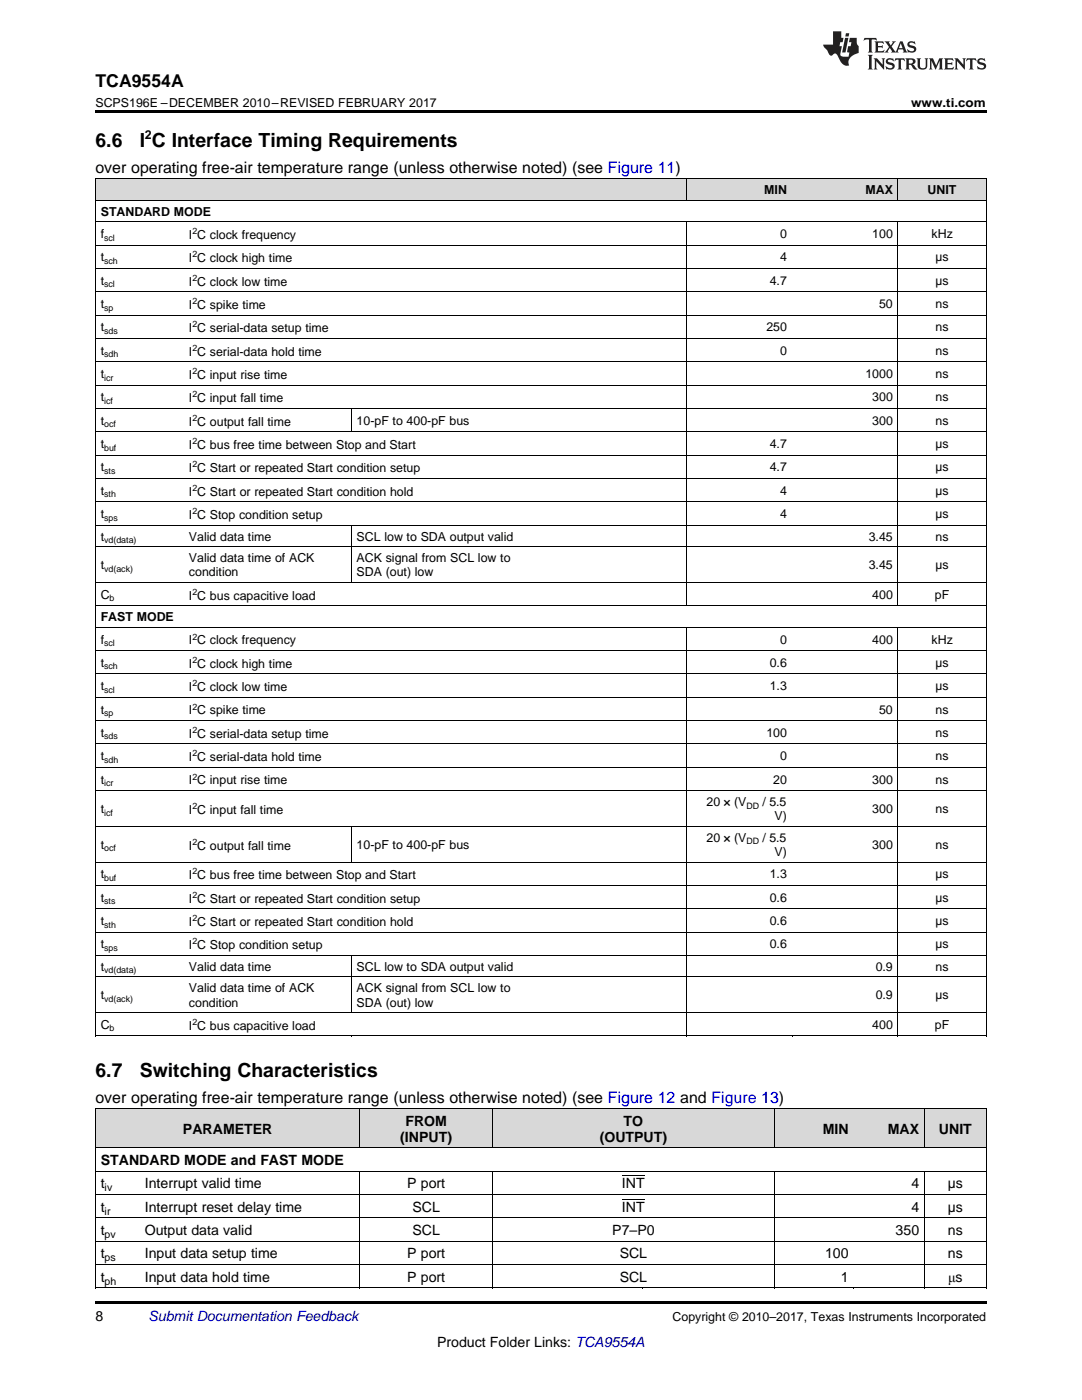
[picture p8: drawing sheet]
<svg xmlns="http://www.w3.org/2000/svg" width="216mm" height="279mm" viewBox="0 0 216 279" stroke-linecap="round" stroke-linejoin="round" font-family="sans-serif">
<defs><g id="words">
<g font-size="3.9">
<text x="19" y="29.3">6.6</text>
<text x="27.9" y="29.3">I C Interface Timing Requirements</text>
<text x="19" y="214.9">6.7</text>
<text x="27.9" y="214.9">Switching Characteristics</text>
</g>
<text font-size="3.5" x="19" y="17.3">TCA9554A</text>
<g font-size="3.2">
<text x="19" y="34.4">over operating free-air temperature range (unless otherwise noted) (see Figure 11)</text>
<text x="19" y="220">over operating free-air temperature range (unless otherwise noted) (see Figure 12 and Figure 13)</text>
</g>
<g font-size="2.8">
<text x="36.5" y="226.3">PARAMETER</text>
<text x="79.9" y="227.9">(INPUT)</text>
<text x="80.9" y="224.7">FROM</text>
<text x="119.7" y="227.9">(OUTPUT)</text>
<text x="124.4" y="224.7">TO</text>
<text x="164.2" y="226.3">MIN</text>
<text x="177.2" y="226.3">MAX</text>
<text x="187.4" y="226.3">UNIT</text>
<text x="20.1" y="232.5">STANDARD MODE and FAST MODE</text>
<text x="20.1" y="237.2">t</text>
<text x="28.9" y="237.2">Interrupt valid time</text>
<text x="81.2" y="237.2">P port</text>
<text x="124.1" y="237.2">INT</text>
<text x="181.9" y="237.2">4</text>
<text x="189.1" y="237.2">µs</text>
<text x="20.1" y="241.8">t</text>
<text x="28.9" y="241.8">Interrupt reset delay time</text>
<text x="82.3" y="241.8">SCL</text>
<text x="124.1" y="241.8">INT</text>
<text x="181.9" y="241.8">4</text>
<text x="189.1" y="241.8">µs</text>
<text x="20.1" y="246.5">t</text>
<text x="20.1" y="251.1">t</text>
<text x="28.9" y="246.5">Output data valid</text>
<text x="28.9" y="251.1">Input data setup time</text>
<text x="81.2" y="251.1">P port</text>
<text x="82.3" y="246.5">SCL</text>
<text x="122.2" y="246.5">P7–P0</text>
<text x="123.6" y="251.1">SCL</text>
<text x="164.6" y="251.1">100</text>
<text x="178.7" y="246.5">350</text>
<text x="189.2" y="246.5">ns</text>
<text x="189.2" y="251.1">ns</text>
<text x="20.1" y="255.8">t</text>
<text x="28.9" y="255.8">Input data hold time</text>
<text x="81.2" y="255.8">P port</text>
<text x="123.6" y="255.8">SCL</text>
<text x="167.8" y="255.8">1</text>
<text x="189.2" y="255.8">μs</text>
<text x="19" y="263.6">8</text>
<text x="87.2" y="268.9">Product Folder Links: TCA9554A</text>
</g>
<text font-size="2.8" fill="#0000c8" x="29.6" y="263.6">Submit Documentation Feedback</text>
<g font-size="2.5">
<text x="19" y="21.4">SCPS196E –DECEMBER 2010–REVISED FEBRUARY 2017</text>
<text x="181.8" y="21.4">www.ti.com</text>
<text x="28.9" y="27.7">2</text>
<text x="152.5" y="38.7">MIN</text>
<text x="172.7" y="38.7">MAX</text>
<text x="185.1" y="38.7">UNIT</text>
<text x="20.1" y="43">STANDARD MODE</text>
<text x="20.1" y="47.5">f</text>
<text x="37.7" y="47.7">I C clock frequency</text>
<text x="155.6" y="47.5">0</text>
<text x="174.1" y="47.5">100</text>
<text x="185.9" y="47.5">kHz</text>
<text x="20.1" y="52.2">t</text>
<text x="37.7" y="52.4">I C clock high time</text>
<text x="155.6" y="52.2">4</text>
<text x="186.7" y="52.2">µs</text>
<text x="20.1" y="56.8">t</text>
<text x="37.7" y="57">I C clock low time</text>
<text x="153.6" y="56.8">4.7</text>
<text x="186.7" y="56.8">µs</text>
<text x="20.1" y="61.5">t</text>
<text x="37.7" y="61.7">I C spike time</text>
<text x="175.4" y="61.5">50</text>
<text x="186.7" y="61.5">ns</text>
<text x="20.1" y="66.1">t</text>
<text x="20.1" y="70.8">t</text>
<text x="37.7" y="66.3">I C serial-data setup time</text>
<text x="37.7" y="71">I C serial-data hold time</text>
<text x="152.9" y="66.1">250</text>
<text x="155.6" y="70.8">0</text>
<text x="186.7" y="66.1">ns</text>
<text x="186.7" y="70.8">ns</text>
<text x="20.1" y="75.5">t</text>
<text x="37.7" y="75.6">I C input rise time</text>
<text x="172.7" y="75.5">1000</text>
<text x="186.7" y="75.5">ns</text>
<text x="20.1" y="80.1">t</text>
<text x="37.7" y="80.3">I C input fall time</text>
<text x="174.1" y="80.1">300</text>
<text x="186.7" y="80.1">ns</text>
<text x="20.1" y="84.8">t</text>
<text x="20.1" y="89.4">t</text>
<text x="37.7" y="84.9">I C output fall time</text>
<text x="37.7" y="89.6">I C bus free time between Stop and Start</text>
<text x="71.2" y="84.8">10-pF to 400-pF bus</text>
<text x="153.6" y="89.4">4.7</text>
<text x="174.1" y="84.8">300</text>
<text x="186.7" y="89.4">µs</text>
<text x="186.7" y="84.8">ns</text>
<text x="20.1" y="94.1">t</text>
<text x="37.7" y="94.3">I C Start or repeated Start condition setup</text>
<text x="153.6" y="94.1">4.7</text>
<text x="186.7" y="94.1">µs</text>
<text x="20.1" y="98.7">t</text>
<text x="37.7" y="98.9">I C Start or repeated Start condition hold</text>
<text x="155.6" y="98.7">4</text>
<text x="186.7" y="98.7">µs</text>
<text x="20.1" y="103.4">t</text>
<text x="20.1" y="107.9">t</text>
<text x="37.7" y="103.6">I C Stop condition setup</text>
<text x="37.7" y="107.9">Valid data time</text>
<text x="71.2" y="107.9">SCL low to SDA output valid</text>
<text x="155.6" y="103.4">4</text>
<text x="173.4" y="107.9">3.45</text>
<text x="186.7" y="103.4">µs</text>
<text x="186.7" y="107.9">ns</text>
<text x="20.1" y="113.6">t</text>
<text x="37.7" y="112.2">Valid data time of ACK</text>
<text x="71.2" y="112.2">ACK signal from SCL low to</text>
<text x="173.4" y="113.6">3.45</text>
<text x="186.7" y="113.6">µs</text>
<text x="20.1" y="119.5">C</text>
<text x="37.7" y="115">condition</text>
<text x="37.7" y="119.7">I C bus capacitive load</text>
<text x="71.2" y="115">SDA (out) low</text>
<text x="174.1" y="119.5">400</text>
<text x="186.5" y="119.5">pF</text>
<text x="20.1" y="124">FAST MODE</text>
<text x="20.1" y="128.4">f</text>
<text x="37.7" y="128.6">I C clock frequency</text>
<text x="155.6" y="128.4">0</text>
<text x="174.1" y="128.4">400</text>
<text x="185.9" y="128.4">kHz</text>
<text x="20.1" y="133.1">t</text>
<text x="20.1" y="137.8">t</text>
<text x="37.7" y="133.3">I C clock high time</text>
<text x="37.7" y="137.9">I C clock low time</text>
<text x="153.6" y="133.1">0.6</text>
<text x="153.6" y="137.8">1.3</text>
<text x="186.7" y="133.1">µs</text>
<text x="186.7" y="137.8">µs</text>
<text x="20.1" y="142.4">t</text>
<text x="37.7" y="142.6">I C spike time</text>
<text x="175.4" y="142.4">50</text>
<text x="186.7" y="142.4">ns</text>
<text x="20.1" y="147.1">t</text>
<text x="37.7" y="147.2">I C serial-data setup time</text>
<text x="152.9" y="147.1">100</text>
<text x="186.7" y="147.1">ns</text>
<text x="20.1" y="151.7">t</text>
<text x="37.7" y="151.9">I C serial-data hold time</text>
<text x="155.6" y="151.7">0</text>
<text x="186.7" y="151.7">ns</text>
<text x="20.1" y="156.4">t</text>
<text x="37.7" y="156.6">I C input rise time</text>
<text x="141" y="160.9">20 × (V</text>
<text x="152.2" y="160.9">/ 5.5</text>
<text x="154.3" y="156.4">20</text>
<text x="174.1" y="156.4">300</text>
<text x="186.7" y="156.4">ns</text>
<text x="20.1" y="162.3">t</text>
<text x="37.7" y="162.5">I C input fall time</text>
<text x="141" y="168">20 × (V</text>
<text x="152.2" y="168">/ 5.5</text>
<text x="154.6" y="163.7">V)</text>
<text x="174.1" y="162.3">300</text>
<text x="186.7" y="162.3">ns</text>
<text x="20.1" y="169.4">t</text>
<text x="37.7" y="169.6">I C output fall time</text>
<text x="71.2" y="169.4">10-pF to 400-pF bus</text>
<text x="154.6" y="170.8">V)</text>
<text x="174.1" y="169.4">300</text>
<text x="186.7" y="169.4">ns</text>
<text x="20.1" y="175.3">t</text>
<text x="20.1" y="180">t</text>
<text x="37.7" y="175.5">I C bus free time between Stop and Start</text>
<text x="153.6" y="175.3">1.3</text>
<text x="153.6" y="180">0.6</text>
<text x="186.7" y="175.3">µs</text>
<text x="186.7" y="180">µs</text>
<text x="20.1" y="184.6">t</text>
<text x="37.7" y="180.1">I C Start or repeated Start condition setup</text>
<text x="37.7" y="184.8">I C Start or repeated Start condition hold</text>
<text x="153.6" y="184.6">0.6</text>
<text x="186.7" y="184.6">µs</text>
<text x="20.1" y="189.3">t</text>
<text x="37.7" y="189.4">I C Stop condition setup</text>
<text x="153.6" y="189.3">0.6</text>
<text x="186.7" y="189.3">µs</text>
<text x="20.1" y="193.7">t</text>
<text x="37.7" y="193.7">Valid data time</text>
<text x="71.2" y="193.7">SCL low to SDA output valid</text>
<text x="174.7" y="193.7">0.9</text>
<text x="186.7" y="193.7">ns</text>
<text x="20.1" y="199.5">t</text>
<text x="37.7" y="198">Valid data time of ACK</text>
<text x="37.7" y="200.9">condition</text>
<text x="71.2" y="198">ACK signal from SCL low to</text>
<text x="71.2" y="200.9">SDA (out) low</text>
<text x="174.7" y="199.5">0.9</text>
<text x="186.7" y="199.5">µs</text>
<text x="20.1" y="205.4">C</text>
<text x="37.7" y="205.5">I C bus capacitive load</text>
<text x="174.1" y="205.4">400</text>
<text x="186.5" y="205.4">pF</text>
<text x="134.2" y="263.6">Copyright © 2010–2017, Texas Instruments Incorporated</text>
</g>
<g font-size="2.1">
<text x="20.9" y="237.7">iv</text>
<text x="20.9" y="242.4">ir</text>
<text x="20.9" y="247.1">pv</text>
<text x="20.9" y="251.7">ps</text>
<text x="20.9" y="256.4">ph</text>
</g>
<g font-size="1.8">
<text x="38.4" y="46.7">2</text>
<text x="20.8" y="48">scl</text>
<text x="20.8" y="52.7">sch</text>
<text x="38.4" y="51.4">2</text>
<text x="20.8" y="57.3">scl</text>
<text x="38.4" y="56">2</text>
<text x="20.8" y="62">sp</text>
<text x="38.4" y="60.7">2</text>
<text x="38.4" y="65.3">2</text>
<text x="20.8" y="66.6">sds</text>
<text x="20.8" y="71.3">sdh</text>
<text x="38.4" y="70">2</text>
<text x="20.8" y="76">icr</text>
<text x="38.4" y="74.6">2</text>
<text x="20.8" y="80.6">icf</text>
<text x="38.4" y="79.3">2</text>
<text x="38.4" y="84">2</text>
<text x="20.8" y="85.3">ocf</text>
<text x="20.8" y="89.9">buf</text>
<text x="38.4" y="88.6">2</text>
<text x="20.8" y="94.6">sts</text>
<text x="38.4" y="93.3">2</text>
<text x="20.8" y="99.2">sth</text>
<text x="38.4" y="97.9">2</text>
<text x="20.8" y="103.9">sps</text>
<text x="38.4" y="102.6">2</text>
<text x="20.8" y="108.4">vd(data)</text>
<text x="20.8" y="114.1">vd(ack)</text>
<text x="21.9" y="120">b</text>
<text x="38.4" y="118.7">2</text>
<text x="20.8" y="128.9">scl</text>
<text x="38.4" y="127.6">2</text>
<text x="20.8" y="133.6">sch</text>
<text x="38.4" y="132.3">2</text>
<text x="38.4" y="136.9">2</text>
<text x="20.8" y="138.3">scl</text>
<text x="20.8" y="142.9">sp</text>
<text x="38.4" y="141.6">2</text>
<text x="20.8" y="147.6">sds</text>
<text x="38.4" y="146.3">2</text>
<text x="20.8" y="152.2">sdh</text>
<text x="38.4" y="150.9">2</text>
<text x="38.4" y="155.6">2</text>
<text x="20.8" y="156.9">icr</text>
<text x="38.4" y="161.5">2</text>
<text x="148.9" y="161.4">DD</text>
<text x="20.8" y="162.8">icf</text>
<text x="20.8" y="169.9">ocf</text>
<text x="38.4" y="168.6">2</text>
<text x="148.9" y="168.5">DD</text>
<text x="20.8" y="175.8">buf</text>
<text x="38.4" y="174.5">2</text>
<text x="38.4" y="179.1">2</text>
<text x="20.8" y="180.4">sts</text>
<text x="20.8" y="185.1">sth</text>
<text x="38.4" y="183.8">2</text>
<text x="20.8" y="189.8">sps</text>
<text x="38.4" y="188.5">2</text>
<text x="20.8" y="194.2">vd(data)</text>
<text x="20.8" y="200">vd(ack)</text>
<text x="21.9" y="205.8">b</text>
<text x="38.4" y="204.5">2</text>
</g>
</g></defs>
<g fill="#d8d8d8">
<path d="M19 221.3h8.8v7.8h-8.8z"/>
<path d="M27.8 221.3h44.1v7.8h-44.1z"/>
<path d="M71.9 221.3h26.3v7.8h-26.3z"/>
<path d="M98.2 221.3h30v7.8h-30z"/>
<path d="M128.2 221.3h26.4v7.8h-26.4z"/>
<path d="M154.6 221.3h15.8v7.8h-15.8z"/>
<path d="M170.4 221.3h14.1v7.8h-14.1z"/>
<path d="M184.5 221.3h12.3v7.8h-12.3z"/>
<path d="M19 35.7h17.7v4.3h-17.7z"/>
<path d="M36.7 35.7h33.4v4.3h-33.4z"/>
<path d="M70.1 35.7h66.9v4.3h-66.9z"/>
<path d="M137 35.7h21.1v4.3h-21.1z"/>
<path d="M158.1 35.7h21.1v4.3h-21.1z"/>
<path d="M179.2 35.7h17.6v4.3h-17.6z"/>
</g>
<g fill="#000">
<path d="M19 22h177.8v.5h-177.8zM19 206.8h.2zM70 206.8h.1zM136.9 206.8h.1zM158 206.8h.1zM179.1 206.8h.1zM196.7 206.8h.1zM19 257l.2 .1zM71.8 257l.1 .1zM98.1 257l.1 .1zM128.1 257l.1 .1zM154.5 257l.1 .1z"/>
<path d="M170.3 257l.1 .1zM184.4 257l.1 .1zM196.7 257l.1 .1zM19 259.7h177.8v.5h-177.8z"/>
</g>
<g fill="none" stroke="#000" stroke-width=".2">
<path d="M19 40h177.8M19 35.6h177.8M19.1 35.7v171.1M136.9 35.7v4.3M179.2 35.7v4.3M196.8 35.7v171.1M19 58.2h177.8M19 53.6h177.8M19 48.9h177.8M19 44.3h177.8M136.9 44.3v76.6M179.2 44.3v76.6"/>
<path d="M19 76.9h177.8M19 72.2h177.8M19 67.5h177.8M19 62.9h177.8M19 95.5h177.8M19 90.8h177.8M19 86.2h177.8M19 81.5h177.8M70 81.5v4.7M19 116.2h177.8M19 109.1h177.8M19 104.8h177.8"/>
<path d="M19 100.1h177.8M70 104.8v11.5M19 139.2h177.8M19 134.5h177.8M19 129.8h177.8M19 125.2h177.8M19 120.9h177.8M136.9 125.2v81.6M179.2 125.2v81.6M19 157.8h177.8M19 153.1h177.8M19 148.5h177.8"/>
<path d="M19 143.8h177.8M19 176.7h177.8M19 172h177.8M19 164.9h177.8M70 164.9v7.2M19 195h177.8M19 190.7h177.8M19 186h177.8M19 181.3h177.8M70 190.7v11.4M19 206.7h177.8M19 202.1h177.8"/>
<path d="M19 238.4h177.8M19 233.7h177.8M19 229.1h177.8M19 221.2h177.8M19.1 221.3v35.8M71.8 221.3v7.8M71.8 233.8v23.3M98.2 221.3v7.8M98.2 233.8v23.3M154.5 221.3v7.8M154.5 233.8v23.3M184.4 221.3v7.8"/>
<path d="M184.4 233.8v23.3M196.8 221.3v35.8M19 257h177.8M19 252.4h177.8M19 247.7h177.8M19 243h177.8"/>
</g>
<g fill="#231f20">
<path d="M172.5 7.6l-.1 .5 .4-.2h.6v.1v2.1l-.2 .4h.9l-.2-.4v-2.1l.1-.1h.5l.5 .2-.2-.5zM174.5 8.3l.2 .3v1.5l-.2 .4h1.8l.2-.6a1.04 1.04 0 0 1-1.3 .2v-.7h.6l.3 .2v-.6l-.3 .2h-.6v-.6l.8-.1 .4 .3-.2-.5zM176.5 8.3l.9 1.1-.9 1.1h.8l-.2-.2 .4-.7 .5 .7-.2 .2h1.5l-.2-.2 .2-.4h.9l.1 .4-.2 .2h1l-.3-.3-.7-1.9h-.5l-.9 2-.8-1 .9-1h-.8l.1 .3-.4 .5-.3-.6 .1-.2zM179.7 8.6l.4 1h-.7zM181.3 8.4a.63 .63 0 0 0-.2 .7 .63 .63 0 0 0 .6 .4l.6 .2 .1 .2a.75 .75 0 0 1-.7 .4 .75 .75 0 0 1-.6-.5l.1 .7 .1-.1a1.11 1.11 0 0 0 1.5-.6 1.13 1.13 0 0 0-1.2-.8l-.1-.4a1.04 1.04 0 0 1 1.2 .2l-.2-.5-.2 .1-.4-.2zM173.2 10.9l.2 .4v2.2l-.2 .4h1l-.3-.4v-2.2l.3-.4zM174.3 11.6l.3 .4v1.5l-.3 .4h.8l-.2-.4v-1.3l1.5 1.7v-1.9l.2-.4h-.7l.2 .4v.9l-1.1-1.3zM177 11.8a.62 .62 0 0 0-.2 .7 .62 .62 0 0 0 .6 .4l.6 .1 .1 .3a.76 .76 0 0 1-.7 .3 .76 .76 0 0 1-.7-.4l.2 .7 .1-.1a1.11 1.11 0 0 0 1.5-.6 1.13 1.13 0 0 0-1.2-.8l-.1-.4a1.04 1.04 0 0 1 1.2 .2l-.2-.6-.2 .1-.5-.1zM178.7 11.6l-.2 .6a.61 .61 0 0 1 .8-.3v1.6l-.2 .4h.9l-.2-.4v-1.6a.63 .63 0 0 1 .7 .3l-.1-.6zM180.6 11.6l.3 .4v1.5l-.3 .4h1l-.2-.2-.1-.8 .6 .2a.76 .76 0 0 0 1.2 .7l-1-1a.58 .58 0 0 0 .6-.5 .58 .58 0 0 0-.5-.6zM181.4 11.9h.1a.45 .45 0 0 1 .5 .1 .45 .45 0 0 1 .1 .5l-.8 .2zM182.9 11.6l.2 .2a2.17 2.17 0 0 0 .3 1.9 .99 .99 0 0 0 1.6-.6v-1.1l.2-.4h-.7l.2 .2a1.92 1.92 0 0 1-.2 1.8 .6 .6 0 0 1-.9-.5v-1.1l.2-.4zM185.4 11.6l.2 .4v1.5l-.2 .4h.7l-.2-.4v-1.4l.8 1.8 .8-1.8v1.4l-.2 .4h.9l-.2-.4v-1.5l.2-.4h-.8l-.6 1.5-.6-1.5zM188.4 11.6l.2 .4v1.5l-.2 .4h1.8l.1-.6a1.04 1.04 0 0 1-1.2 .1v-.6h.5l.4 .2v-.6l-.4 .2h-.5v-.7h.8l.3 .3-.1-.6zM190.5 11.6l.2 .4v1.5l-.2 .4h.7l-.2-.4v-1.3l1.5 1.7v-1.9l.2-.4h-.7l.2 .4v.9l-1.1-1.3zM192.9 11.6l-.1 .6a.61 .61 0 0 1 .7-.3l.1 1.6-.3 .4h1l-.3-.4 .1-1.6a.63 .63 0 0 1 .7 .3l-.1-.6zM195.2 11.8a.62 .62 0 0 0-.2 .7 .62 .62 0 0 0 .6 .4l.6 .1 .1 .3a.76 .76 0 0 1-.7 .3 .76 .76 0 0 1-.6-.4l.1 .7 .1-.1a1.11 1.11 0 0 0 1.6-.6 1.13 1.13 0 0 0-1.3-.8l-.1-.4a1.04 1.04 0 0 1 1.2 .2l-.1-.6-.2 .1-.5-.1z"/>
<path d="M166.2 6.3v2.6h-1.9v.4l.8 .9a.91 .91 0 0 0 1 .8 .56 .56 0 0 1 .5-.3 .56 .56 0 0 1 .5 .3l.4 .8a1.53 1.53 0 0 0 1.9 1.2 1.54 1.54 0 0 1 1-2.1l.9-.3v-1.4a1.52 1.52 0 0 1-.4-1.6h-1.3l-.2 .8h.5l-.2 .8h-.5l-.1 1v.2l.4 .1-.2 .8a1.93 1.93 0 0 1-1.6-.3l.3-1.8h-.5l.2-.8h.4l.2-.8h-.4v-1.3zM168.6 7.6l-.6 2.9h.7l.6-2.9zM168.8 6.6l-.1 .7h.6l.2-.7z"/>
</g>
<path d="M124.1 239.3h4.5M124.1 234.7h4.5" fill="none" stroke="#000" stroke-width=".2"/>
<use href="#words"/>
</svg>
